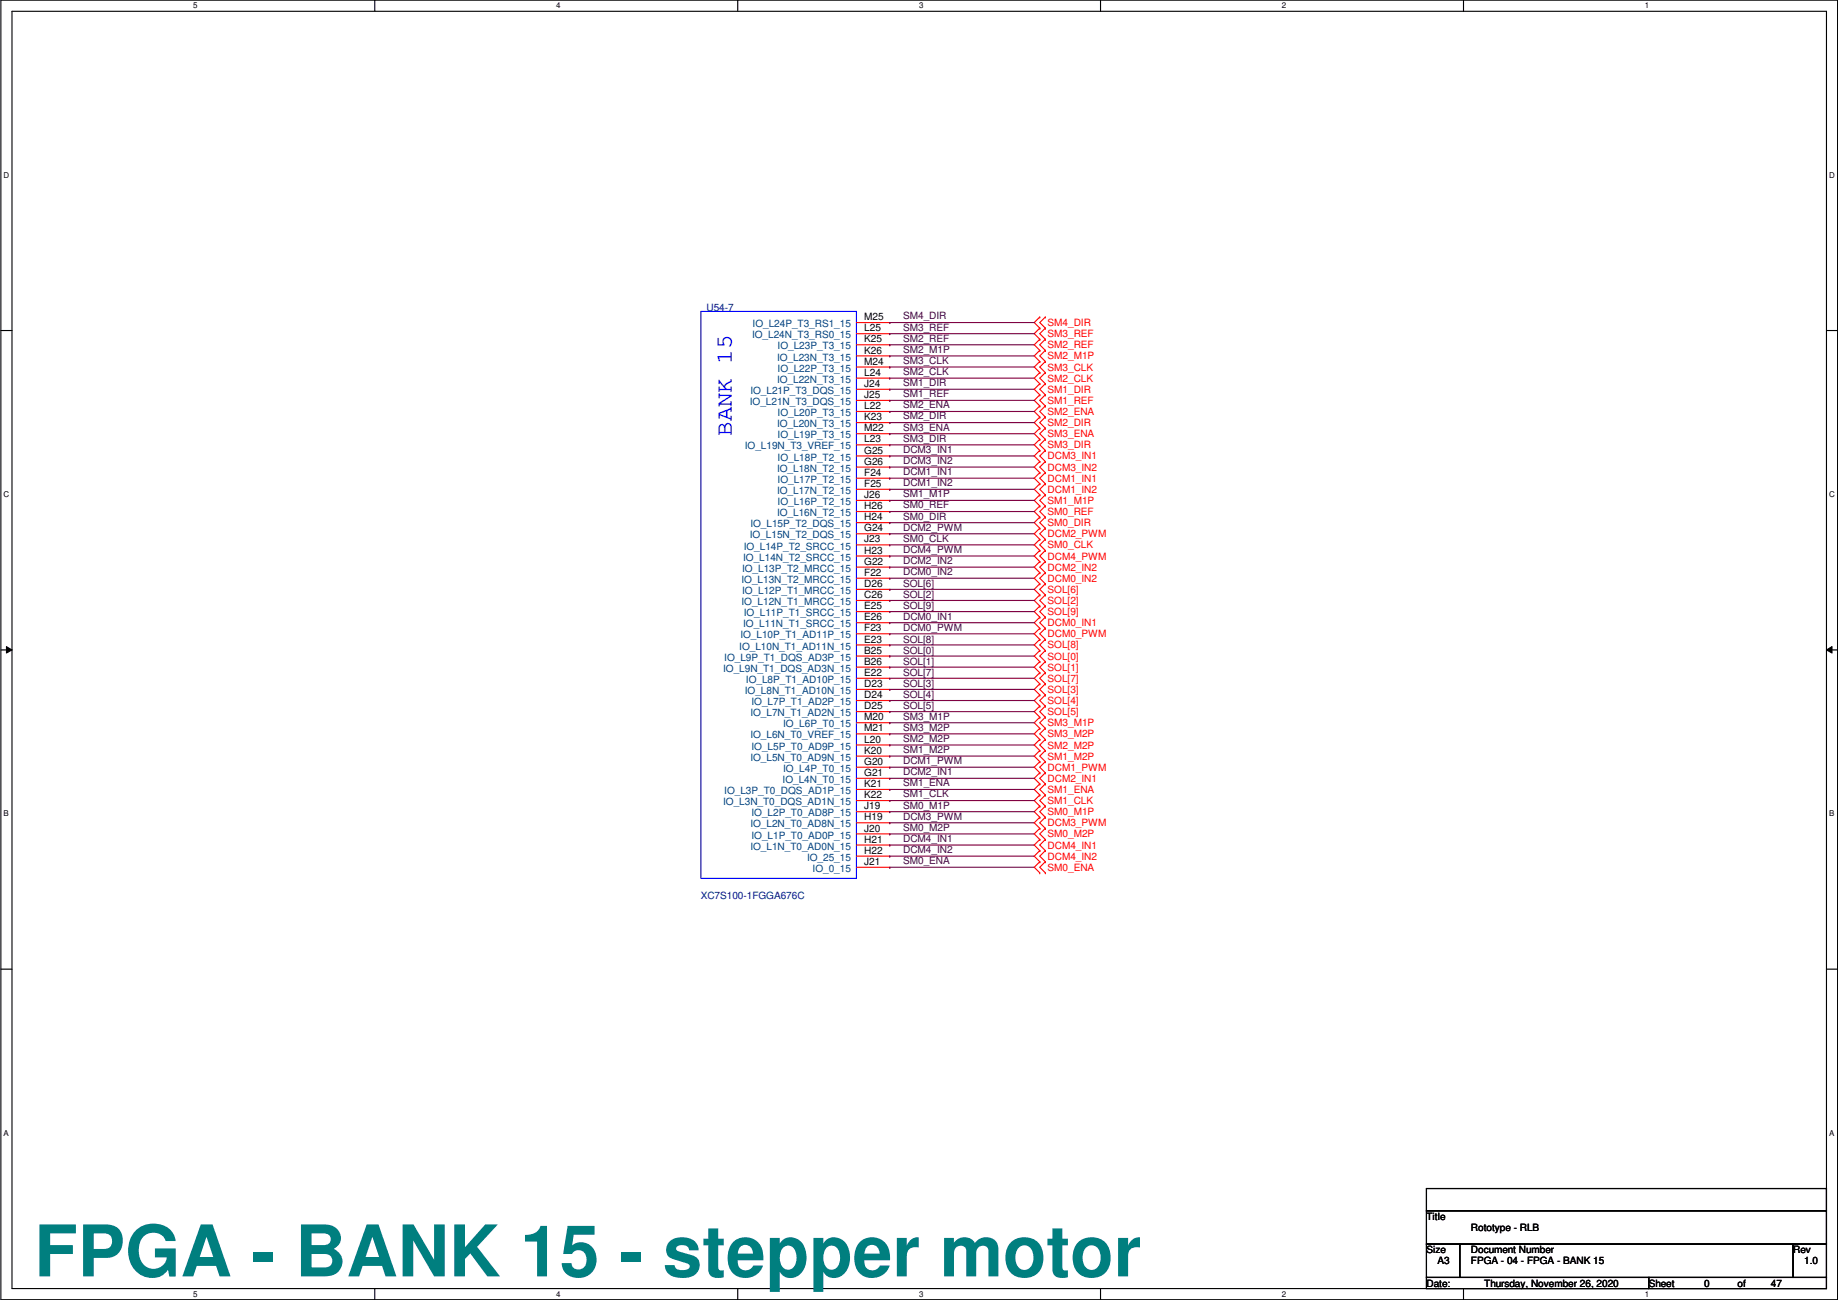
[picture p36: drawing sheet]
<svg xmlns="http://www.w3.org/2000/svg" width="420mm" height="297mm" viewBox="0 0 420 297" stroke-linecap="round" stroke-linejoin="round" font-family="sans-serif">
<defs><g id="words">
<text font-size="16.3" fill="#007f7f" x="7.8" y="291.6">FPGA - BANK 15 - stepper motor</text>
<text font-size="5.3" fill="#00f" x="167.3" y="99.6" transform="rotate(-90 167.3 99.6)">BANK 15</text>
<g font-size="2.3" fill="#00007f">
<text x="161.5" y="71">U54-7</text>
<text x="160.2" y="205.3">XC7S100-1FGGA676C</text>
</g>
<g font-size="2.3" fill="#00407f">
<text x="171.9" y="77.3">IO_L24N_T3_RS0_15</text>
<text x="172" y="74.8">IO_L24P_T3_RS1_15</text>
<text x="177.6" y="82.4">IO_L23N_T3_15</text>
<text x="177.7" y="79.8">IO_L23P_T3_15</text>
<text x="177.6" y="87.5">IO_L22N_T3_15</text>
<text x="177.7" y="84.9">IO_L22P_T3_15</text>
<text x="171.4" y="92.5">IO_L21N_T3_DQS_15</text>
<text x="171.5" y="90">IO_L21P_T3_DQS_15</text>
<text x="177.7" y="95.1">IO_L20P_T3_15</text>
<text x="177.6" y="97.6">IO_L20N_T3_15</text>
<text x="177.7" y="100.2">IO_L19P_T3_15</text>
<text x="170.3" y="102.7">IO_L19N_T3_VREF_15</text>
<text x="177.6" y="107.8">IO_L18N_T2_15</text>
<text x="177.7" y="105.2">IO_L18P_T2_15</text>
<text x="177.6" y="112.9">IO_L17N_T2_15</text>
<text x="177.7" y="110.3">IO_L17P_T2_15</text>
<text x="177.6" y="117.9">IO_L16N_T2_15</text>
<text x="177.7" y="115.4">IO_L16P_T2_15</text>
<text x="170" y="125.6">IO_L14P_T2_SRCC_15</text>
<text x="171.4" y="123">IO_L15N_T2_DQS_15</text>
<text x="171.5" y="120.5">IO_L15P_T2_DQS_15</text>
<text x="169.6" y="130.6">IO_L13P_T2_MRCC_15</text>
<text x="169.9" y="128.1">IO_L14N_T2_SRCC_15</text>
<text x="169.5" y="133.2">IO_L13N_T2_MRCC_15</text>
<text x="169.6" y="135.7">IO_L12P_T1_MRCC_15</text>
<text x="169.5" y="138.3">IO_L12N_T1_MRCC_15</text>
<text x="169.9" y="143.3">IO_L11N_T1_SRCC_15</text>
<text x="170" y="140.8">IO_L11P_T1_SRCC_15</text>
<text x="169" y="148.4">IO_L10N_T1_AD11N_15</text>
<text x="169.2" y="145.9">IO_L10P_T1_AD11P_15</text>
<text x="165.3" y="153.5">IO_L9N_T1_DQS_AD3N_15</text>
<text x="165.6" y="151">IO_L9P_T1_DQS_AD3P_15</text>
<text x="170.3" y="158.6">IO_L8N_T1_AD10N_15</text>
<text x="170.5" y="156">IO_L8P_T1_AD10P_15</text>
<text x="171.8" y="161.1">IO_L7P_T1_AD2P_15</text>
<text x="171.5" y="163.7">IO_L7N_T1_AD2N_15</text>
<text x="179" y="166.2">IO_L6P_T0_15</text>
<text x="171.5" y="173.8">IO_L5N_T0_AD9N_15</text>
<text x="171.5" y="168.7">IO_L6N_T0_VREF_15</text>
<text x="171.8" y="171.3">IO_L5P_T0_AD9P_15</text>
<text x="178.9" y="178.9">IO_L4N_T0_15</text>
<text x="179" y="176.4">IO_L4P_T0_15</text>
<text x="165.3" y="184">IO_L3N_T0_DQS_AD1N_15</text>
<text x="165.6" y="181.4">IO_L3P_T0_DQS_AD1P_15</text>
<text x="171.5" y="189.1">IO_L2N_T0_AD8N_15</text>
<text x="171.8" y="191.6">IO_L1P_T0_AD0P_15</text>
<text x="171.8" y="186.5">IO_L2P_T0_AD8P_15</text>
<text x="171.5" y="194.1">IO_L1N_T0_AD0N_15</text>
<text x="184.5" y="196.7">IO_25_15</text>
<text x="185.7" y="199.2">IO_0_15</text>
</g>
<g font-size="2.3">
<text x="197.6" y="75.7">L25</text>
<text x="197.6" y="73.2">M25</text>
<text x="197.6" y="83.3">M24</text>
<text x="197.6" y="80.8">K26</text>
<text x="197.6" y="78.2">K25</text>
<text x="197.6" y="88.4">J24</text>
<text x="197.6" y="85.9">L24</text>
<text x="197.6" y="93.5">L22</text>
<text x="197.6" y="90.9">J25</text>
<text x="197.6" y="101.1">L23</text>
<text x="197.6" y="98.6">M22</text>
<text x="197.6" y="96">K23</text>
<text x="197.6" y="106.2">G26</text>
<text x="197.6" y="103.6">G25</text>
<text x="197.6" y="113.8">J26</text>
<text x="197.6" y="111.3">F25</text>
<text x="197.6" y="108.7">F24</text>
<text x="197.6" y="118.9">H24</text>
<text x="197.6" y="116.3">H26</text>
<text x="197.6" y="124">J23</text>
<text x="197.6" y="121.4">G24</text>
<text x="197.6" y="131.6">F22</text>
<text x="197.6" y="129">G22</text>
<text x="197.6" y="126.5">H23</text>
<text x="197.6" y="136.7">C26</text>
<text x="197.6" y="134.1">D26</text>
<text x="197.6" y="141.7">E26</text>
<text x="197.6" y="139.2">E25</text>
<text x="197.6" y="149.4">B25</text>
<text x="197.6" y="146.8">E23</text>
<text x="197.6" y="144.3">F23</text>
<text x="197.6" y="154.4">E22</text>
<text x="197.6" y="151.9">B26</text>
<text x="197.6" y="159.5">D24</text>
<text x="197.6" y="157">D23</text>
<text x="197.6" y="167.1">M21</text>
<text x="197.6" y="164.6">M20</text>
<text x="197.6" y="162.1">D25</text>
<text x="197.6" y="172.2">K20</text>
<text x="197.6" y="169.7">L20</text>
<text x="197.6" y="179.8">K21</text>
<text x="197.6" y="177.3">G21</text>
<text x="197.6" y="174.8">G20</text>
<text x="197.6" y="184.9">J19</text>
<text x="197.6" y="182.4">K22</text>
<text x="197.6" y="190">J20</text>
<text x="197.6" y="187.5">H19</text>
<text x="197.6" y="197.6">J21</text>
<text x="197.6" y="195.1">H22</text>
<text x="197.6" y="192.5">H21</text>
<text x="326.1" y="278.7">Title</text>
<text x="336.2" y="281.3">Rototype - RLB</text>
<text x="326.1" y="286.3">Size</text>
<text x="336.2" y="286.3">Document Number</text>
<text x="409.9" y="286.3">Rev</text>
<text x="326.1" y="294">Date:</text>
<text x="328.6" y="288.9">A3</text>
<text x="336.2" y="288.9">FPGA - 04 - FPGA - BANK 15</text>
<text x="339.3" y="294">Thursday, November 26, 2020</text>
<text x="376.9" y="294">Sheet</text>
<text x="389.6" y="294">0</text>
<text x="397.2" y="294">of</text>
<text x="404.8" y="294">47</text>
<text x="412.4" y="288.9">1.0</text>
</g>
<g font-size="2.3" fill="#400040">
<text x="206.4" y="75.5">SM3_REF</text>
<text x="206.4" y="73">SM4_DIR</text>
<text x="206.4" y="78.1">SM2_REF</text>
<text x="206.4" y="80.6">SM2_M1P</text>
<text x="206.4" y="83.1">SM3_CLK</text>
<text x="206.4" y="88.2">SM1_DIR</text>
<text x="206.4" y="85.7">SM2_CLK</text>
<text x="206.4" y="90.8">SM1_REF</text>
<text x="206.4" y="95.8">SM2_DIR</text>
<text x="206.4" y="93.3">SM2_ENA</text>
<text x="206.4" y="100.9">SM3_DIR</text>
<text x="206.4" y="98.4">SM3_ENA</text>
<text x="206.4" y="103.5">DCM3_IN1</text>
<text x="206.4" y="106">DCM3_IN2</text>
<text x="206.4" y="111.1">DCM1_IN2</text>
<text x="206.4" y="113.6">SM1_M1P</text>
<text x="206.4" y="108.5">DCM1_IN1</text>
<text x="206.4" y="118.7">SM0_DIR</text>
<text x="206.4" y="116.2">SM0_REF</text>
<text x="206.4" y="121.2">DCM2_PWM</text>
<text x="206.4" y="123.8">SM0_CLK</text>
<text x="206.4" y="131.4">DCM0_IN2</text>
<text x="206.4" y="128.9">DCM2_IN2</text>
<text x="206.4" y="126.3">DCM4_PWM</text>
<text x="206.4" y="136.7">SOL[2]</text>
<text x="206.4" y="134.2">SOL[6]</text>
<text x="206.4" y="139.2">SOL[9]</text>
<text x="206.4" y="141.6">DCM0_IN1</text>
<text x="206.4" y="149.4">SOL[0]</text>
<text x="206.4" y="146.9">SOL[8]</text>
<text x="206.4" y="144.1">DCM0_PWM</text>
<text x="206.4" y="151.9">SOL[1]</text>
<text x="206.4" y="154.5">SOL[7]</text>
<text x="206.4" y="157">SOL[3]</text>
<text x="206.4" y="159.6">SOL[4]</text>
<text x="206.4" y="162.1">SOL[5]</text>
<text x="206.4" y="164.4">SM3_M1P</text>
<text x="206.4" y="167">SM3_M2P</text>
<text x="206.4" y="172">SM1_M2P</text>
<text x="206.4" y="169.5">SM2_M2P</text>
<text x="206.4" y="174.6">DCM1_PWM</text>
<text x="206.4" y="177.1">DCM2_IN1</text>
<text x="206.4" y="179.7">SM1_ENA</text>
<text x="206.4" y="184.7">SM0_M1P</text>
<text x="206.4" y="182.2">SM1_CLK</text>
<text x="206.4" y="187.3">DCM3_PWM</text>
<text x="206.4" y="189.8">SM0_M2P</text>
<text x="206.4" y="192.4">DCM4_IN1</text>
<text x="206.4" y="194.9">DCM4_IN2</text>
<text x="206.4" y="197.4">SM0_ENA</text>
</g>
<g font-size="2.3" fill="#f00">
<text x="239.5" y="74.5">SM4_DIR</text>
<text x="239.5" y="77">SM3_REF</text>
<text x="239.5" y="79.6">SM2_REF</text>
<text x="239.5" y="82.1">SM2_M1P</text>
<text x="239.5" y="84.7">SM3_CLK</text>
<text x="239.5" y="87.2">SM2_CLK</text>
<text x="239.5" y="89.7">SM1_DIR</text>
<text x="239.5" y="92.3">SM1_REF</text>
<text x="239.5" y="94.8">SM2_ENA</text>
<text x="239.5" y="97.4">SM2_DIR</text>
<text x="239.5" y="99.9">SM3_ENA</text>
<text x="239.5" y="102.4">SM3_DIR</text>
<text x="239.5" y="105">DCM3_IN1</text>
<text x="239.5" y="107.5">DCM3_IN2</text>
<text x="239.5" y="110.1">DCM1_IN1</text>
<text x="239.5" y="112.6">DCM1_IN2</text>
<text x="239.5" y="115.1">SM1_M1P</text>
<text x="239.5" y="117.7">SM0_REF</text>
<text x="239.5" y="120.2">SM0_DIR</text>
<text x="239.5" y="122.8">DCM2_PWM</text>
<text x="239.5" y="125.3">SM0_CLK</text>
<text x="239.5" y="127.8">DCM4_PWM</text>
<text x="239.5" y="130.4">DCM2_IN2</text>
<text x="239.5" y="132.9">DCM0_IN2</text>
<text x="239.5" y="135.5">SOL[6]</text>
<text x="239.5" y="138">SOL[2]</text>
<text x="239.5" y="140.5">SOL[9]</text>
<text x="239.5" y="143.1">DCM0_IN1</text>
<text x="239.5" y="145.6">DCM0_PWM</text>
<text x="239.5" y="148.2">SOL[8]</text>
<text x="239.5" y="150.7">SOL[0]</text>
<text x="239.5" y="153.2">SOL[1]</text>
<text x="239.5" y="155.8">SOL[7]</text>
<text x="239.5" y="158.3">SOL[3]</text>
<text x="239.5" y="160.9">SOL[4]</text>
<text x="239.5" y="163.4">SOL[5]</text>
<text x="239.5" y="165.9">SM3_M1P</text>
<text x="239.5" y="168.5">SM3_M2P</text>
<text x="239.5" y="171">SM2_M2P</text>
<text x="239.5" y="173.6">SM1_M2P</text>
<text x="239.5" y="176.1">DCM1_PWM</text>
<text x="239.5" y="178.6">DCM2_IN1</text>
<text x="239.5" y="181.2">SM1_ENA</text>
<text x="239.5" y="183.7">SM1_CLK</text>
<text x="239.5" y="186.3">SM0_M1P</text>
<text x="239.5" y="188.8">DCM3_PWM</text>
<text x="239.5" y="191.3">SM0_M2P</text>
<text x="239.5" y="193.9">DCM4_IN1</text>
<text x="239.5" y="196.4">DCM4_IN2</text>
<text x="239.5" y="199">SM0_ENA</text>
</g>
<g font-size="1.8">
<text x="44.2" y="1.9">5</text>
<text x="127.1" y="1.9">4</text>
<text x="210.1" y="1.9">3</text>
<text x="293" y="1.9">2</text>
<text x="376" y="1.9">1</text>
<text x=".8" y="40.6">D</text>
<text x="418.2" y="40.6">D</text>
<text x=".8" y="113.6">C</text>
<text x="418.2" y="113.6">C</text>
<text x=".8" y="186.6">B</text>
<text x="418.2" y="186.6">B</text>
<text x=".8" y="259.5">A</text>
<text x="418.2" y="259.5">A</text>
<text x="44.2" y="296.3">5</text>
<text x="127.1" y="296.3">4</text>
<text x="210.1" y="296.3">3</text>
<text x="293" y="296.3">2</text>
<text x="376" y="296.3">1</text>
</g>
</g></defs>
<path d="M.2 0h419.9v297h-419.9zM2.7 2.6h414.8v291.8h-414.8z" fill="none" stroke="#000" stroke-width=".25"/>
<g fill="#fff">
<path d="M44.2 .3h1v2h-1z"/>
<path d="M44.2 294.7h1v2h-1z"/>
</g>
<path d="M85.7 0v2.6M85.7 294.4v2.6" fill="none" stroke="#000" stroke-width=".25"/>
<g fill="#fff">
<path d="M127.1 .3h1v2h-1z"/>
<path d="M127.1 294.7h1v2h-1z"/>
</g>
<path d="M168.6 0v2.6M168.6 294.4v2.6" fill="none" stroke="#000" stroke-width=".25"/>
<g fill="#fff">
<path d="M210.1 .3h1v2h-1z"/>
<path d="M210.1 294.7h1v2h-1z"/>
</g>
<path d="M251.6 0v2.6M251.6 294.4v2.6" fill="none" stroke="#000" stroke-width=".25"/>
<g fill="#fff">
<path d="M293 .3h1v2h-1z"/>
<path d="M293 294.7h1v2h-1z"/>
</g>
<path d="M334.5 0v2.6M334.5 294.4v2.6" fill="none" stroke="#000" stroke-width=".25"/>
<g fill="#fff">
<path d="M376 .3h1v2h-1z"/>
<path d="M376 294.7h1v2h-1z"/>
<path d="M.8 39h1.3v2h-1.3z"/>
<path d="M418.2 39h1.2v2h-1.2z"/>
<path d="M.8 112h1.3v2h-1.3z"/>
<path d="M418.2 112h1.2v2h-1.2z"/>
</g>
<path d="M.2 75.5h2.5M417.5 75.5h2.6" fill="none" stroke="#000" stroke-width=".25"/>
<g fill="#fff">
<path d="M.8 185h1.2v1.9h-1.2z"/>
<path d="M418.2 185h1.1v1.9h-1.1z"/>
</g>
<path d="M.2 148.5h2.5M417.5 148.5h2.6" fill="none" stroke="#000" stroke-width=".25"/>
<path d="M1.5 147.7l1.2 .8-1.2 .7zM417.5 148.5l1.3-.8v1.5z" fill="#000"/>
<path d="M1.5 147.7l1.2 .8-1.2 .7zM417.5 148.5l1.3-.8v1.5z" fill="none" stroke="#000" stroke-width=".23"/>
<g fill="#fff">
<path d="M.8 257.9h1.2v2h-1.2z"/>
<path d="M418.2 257.9h1.1v2h-1.1z"/>
</g>
<path d="M.2 221.4h2.5M417.5 221.4h2.6M326.1 271.6h91.4v5h-91.4zM326.1 276.6h91.4v7.7h-91.4zM326.1 284.3h7.6v7.6h-7.6zM326.1 291.9h50.8v2.5h-50.8zM333.7 284.3h76.2v7.6h-76.2zM376.9 291.9h40.6v2.5h-40.6zM409.9 284.3h7.6v7.6h-7.6z" fill="none" stroke="#000" stroke-width=".25"/>
<g fill="none" stroke="#f00" stroke-width=".25">
<path d="M195.8 78.8h7.6M195.8 76.2h7.6M195.8 73.7h7.6M203.4 78.8h.1M203.4 76.2h.1M203.4 73.7h.1M237.7 72.4h.1M237.7 75h.1M237.7 77.5h.1M237.7 72.4l-1.3 1.3 1.3 1.3M237.7 75l-1.3 1.2 1.3 1.3M237.7 77.5l-1.3 1.3 1.3 1.3"/>
<path d="M239 75h.1M239 72.4h.1M239 77.5h.1M239 72.4l-1.3 1.3 1.3 1.3M239 75l-1.3 1.2 1.3 1.3M239 77.5l-1.3 1.3 1.3 1.3M195.8 99.1h7.6M195.8 96.6h7.6M195.8 94h7.6M195.8 91.5h7.6M195.8 88.9h7.6M195.8 86.4h7.6"/>
<path d="M195.8 83.9h7.6M195.8 81.3h7.6M203.4 99.1h.1M203.4 96.6h.1M203.4 94h.1M203.4 91.5h.1M203.4 88.9h.1M203.4 86.4h.1M203.4 83.9h.1M203.4 81.3h.1M237.7 80.1h.1M237.7 82.6h.1"/>
<path d="M237.7 85.1h.1M237.7 87.7h.1M237.7 90.2h.1M237.7 92.8h.1M237.7 95.3h.1M237.7 97.8h.1M237.7 80.1l-1.3 1.2 1.3 1.3M237.7 82.6l-1.3 1.3 1.3 1.2M237.7 85.1l-1.3 1.3 1.3 1.3M237.7 87.7l-1.3 1.2 1.3 1.3M237.7 90.2l-1.3 1.3 1.3 1.3M237.7 92.8l-1.3 1.2 1.3 1.3"/>
<path d="M237.7 95.3l-1.3 1.3 1.3 1.2M237.7 97.8l-1.3 1.3 1.3 1.3M239 80.1h.1M239 82.6h.1M239 85.1h.1M239 87.7h.1M239 90.2h.1M239 92.8h.1M239 95.3h.1M239 97.8h.1M239 80.1l-1.3 1.2 1.3 1.3M239 82.6l-1.3 1.3 1.3 1.2"/>
<path d="M239 85.1l-1.3 1.3 1.3 1.3M239 87.7l-1.3 1.2 1.3 1.3M239 90.2l-1.3 1.3 1.3 1.3M239 92.8l-1.3 1.2 1.3 1.3M239 95.3l-1.3 1.3 1.3 1.2M239 97.8l-1.3 1.3 1.3 1.3M195.8 119.4h7.6M195.8 116.9h7.6M195.8 114.3h7.6M195.8 111.8h7.6M195.8 109.3h7.6M195.8 106.7h7.6"/>
<path d="M195.8 104.2h7.6M195.8 101.6h7.6M203.4 119.4h.1M203.4 116.9h.1M203.4 114.3h.1M203.4 111.8h.1M203.4 109.3h.1M203.4 106.7h.1M203.4 104.2h.1M203.4 101.6h.1M237.7 100.4h.1M237.7 102.9h.1"/>
<path d="M237.7 105.5h.1M237.7 108h.1M237.7 110.5h.1M237.7 113.1h.1M237.7 115.6h.1M237.7 118.2h.1M237.7 100.4l-1.3 1.2 1.3 1.3M237.7 102.9l-1.3 1.3 1.3 1.3M237.7 105.5l-1.3 1.2 1.3 1.3M237.7 108l-1.3 1.3 1.3 1.2M237.7 110.5l-1.3 1.3 1.3 1.3M237.7 113.1l-1.3 1.2 1.3 1.3"/>
<path d="M237.7 115.6l-1.3 1.3 1.3 1.3M237.7 118.2l-1.3 1.2 1.3 1.3M239 100.4h.1M239 102.9h.1M239 105.5h.1M239 108h.1M239 110.5h.1M239 113.1h.1M239 115.6h.1M239 118.2h.1M239 100.4l-1.3 1.2 1.3 1.3M239 102.9l-1.3 1.3 1.3 1.3"/>
<path d="M239 105.5l-1.3 1.2 1.3 1.3M239 108l-1.3 1.3 1.3 1.2M239 110.5l-1.3 1.3 1.3 1.3M239 113.1l-1.3 1.2 1.3 1.3M239 115.6l-1.3 1.3 1.3 1.3M239 118.2l-1.3 1.2 1.3 1.3M195.8 139.7h7.6M195.8 137.2h7.6M195.8 134.7h7.6M195.8 132.1h7.6M195.8 129.6h7.6M195.8 127h7.6"/>
<path d="M195.8 124.5h7.6M195.8 122h7.6M203.4 139.7h.1M203.4 137.2h.1M203.4 134.7h.1M203.4 132.1h.1M203.4 129.6h.1M203.4 127h.1M203.4 124.5h.1M203.4 122h.1M237.7 120.7h.1M237.7 123.2h.1"/>
<path d="M237.7 125.8h.1M237.7 128.3h.1M237.7 130.9h.1M237.7 133.4h.1M237.7 135.9h.1M237.7 138.5h.1M237.7 120.7l-1.3 1.3 1.3 1.2M237.7 123.2l-1.3 1.3 1.3 1.3M237.7 125.8l-1.3 1.2 1.3 1.3M237.7 128.3l-1.3 1.3 1.3 1.3M237.7 130.9l-1.3 1.2 1.3 1.3M237.7 133.4l-1.3 1.3 1.3 1.2"/>
<path d="M237.7 135.9l-1.3 1.3 1.3 1.3M237.7 138.5l-1.3 1.2 1.3 1.3M239 120.7h.1M239 123.2h.1M239 125.8h.1M239 128.3h.1M239 130.9h.1M239 133.4h.1M239 135.9h.1M239 138.5h.1M239 120.7l-1.3 1.3 1.3 1.2M239 123.2l-1.3 1.3 1.3 1.3"/>
<path d="M239 125.8l-1.3 1.2 1.3 1.3M239 128.3l-1.3 1.3 1.3 1.3M239 130.9l-1.3 1.2 1.3 1.3M239 133.4l-1.3 1.3 1.3 1.2M239 135.9l-1.3 1.3 1.3 1.3M239 138.5l-1.3 1.2 1.3 1.3M195.8 157.5h7.6M195.8 155h7.6M195.8 152.4h7.6M195.8 149.9h7.6M195.8 147.4h7.6M195.8 144.8h7.6"/>
<path d="M195.8 142.3h7.6M203.4 157.5h.1M203.4 155h.1M203.4 152.4h.1M203.4 149.9h.1M203.4 147.4h.1M203.4 144.8h.1M203.4 142.3h.1M237.7 141h.1M237.7 143.6h.1M237.7 146.1h.1M237.7 148.6h.1"/>
<path d="M237.7 151.2h.1M237.7 153.7h.1M237.7 156.3h.1M237.7 158.8h.1M237.7 141l-1.3 1.3 1.3 1.3M237.7 143.6l-1.3 1.2 1.3 1.3M237.7 146.1l-1.3 1.3 1.3 1.2M237.7 148.6l-1.3 1.3 1.3 1.3M237.7 151.2l-1.3 1.2 1.3 1.3M237.7 153.7l-1.3 1.3 1.3 1.3M237.7 156.3l-1.3 1.2 1.3 1.3M237.7 158.8l-1.3 1.3 1.3 1.2"/>
<path d="M239 141h.1M239 143.6h.1M239 146.1h.1M239 148.6h.1M239 151.2h.1M239 153.7h.1M239 156.3h.1M239 158.8h.1M239 141l-1.3 1.3 1.3 1.3M239 143.6l-1.3 1.2 1.3 1.3M239 146.1l-1.3 1.3 1.3 1.2M239 148.6l-1.3 1.3 1.3 1.3"/>
<path d="M239 151.2l-1.3 1.2 1.3 1.3M239 153.7l-1.3 1.3 1.3 1.3M239 156.3l-1.3 1.2 1.3 1.3M239 158.8l-1.3 1.3 1.3 1.2M195.8 177.8h7.6M195.8 175.3h7.6M195.8 172.8h7.6M195.8 170.2h7.6M195.8 167.7h7.6M195.8 165.1h7.6M195.8 162.6h7.6M195.8 160.1h7.6"/>
<path d="M203.4 177.8h.1M203.4 175.3h.1M203.4 172.8h.1M203.4 170.2h.1M203.4 167.7h.1M203.4 165.1h.1M203.4 162.6h.1M203.4 160.1h.1M237.7 161.3h.1M237.7 163.9h.1M237.7 166.4h.1M237.7 169h.1"/>
<path d="M237.7 171.5h.1M237.7 174h.1M237.7 176.6h.1M237.7 179.1h.1M237.7 161.3l-1.3 1.3 1.3 1.3M237.7 163.9l-1.3 1.2 1.3 1.3M237.7 166.4l-1.3 1.3 1.3 1.3M237.7 169l-1.3 1.2 1.3 1.3M237.7 171.5l-1.3 1.3 1.3 1.2M237.7 174l-1.3 1.3 1.3 1.3M237.7 176.6l-1.3 1.2 1.3 1.3M237.7 179.1l-1.3 1.3 1.3 1.3"/>
<path d="M239 161.3h.1M239 163.9h.1M239 166.4h.1M239 169h.1M239 171.5h.1M239 174h.1M239 176.6h.1M239 179.1h.1M239 161.3l-1.3 1.3 1.3 1.3M239 163.9l-1.3 1.2 1.3 1.3M239 166.4l-1.3 1.3 1.3 1.3M239 169l-1.3 1.2 1.3 1.3"/>
<path d="M239 171.5l-1.3 1.3 1.3 1.2M239 174l-1.3 1.3 1.3 1.3M239 176.6l-1.3 1.2 1.3 1.3M239 179.1l-1.3 1.3 1.3 1.3M195.8 198.2h7.6M195.8 195.6h7.6M195.8 193.1h7.6M195.8 190.5h7.6M195.8 188h7.6M195.8 185.5h7.6M195.8 182.9h7.6M195.8 180.4h7.6"/>
<path d="M203.4 198.2h.1M203.4 195.6h.1M203.4 193.1h.1M203.4 190.5h.1M203.4 188h.1M203.4 185.5h.1M203.4 182.9h.1M203.4 180.4h.1M237.7 181.7h.1M237.7 184.2h.1M237.7 186.7h.1M237.7 189.3h.1"/>
<path d="M237.7 191.8h.1M237.7 194.4h.1M237.7 196.9h.1M237.7 199.4h.1M237.7 181.7l-1.3 1.2 1.3 1.3M237.7 184.2l-1.3 1.3 1.3 1.2M237.7 186.7l-1.3 1.3 1.3 1.3M237.7 189.3l-1.3 1.2 1.3 1.3M237.7 191.8l-1.3 1.3 1.3 1.3M237.7 194.4l-1.3 1.2 1.3 1.3M237.7 196.9l-1.3 1.3 1.3 1.2M239 181.7h.1"/>
<path d="M239 184.2h.1M239 186.7h.1M239 189.3h.1M239 191.8h.1M239 194.4h.1M239 196.9h.1M239 199.4h.1M239 181.7l-1.3 1.2 1.3 1.3M239 184.2l-1.3 1.3 1.3 1.2M239 186.7l-1.3 1.3 1.3 1.3M239 189.3l-1.3 1.2 1.3 1.3M239 191.8l-1.3 1.3 1.3 1.3"/>
<path d="M239 194.4l-1.3 1.2 1.3 1.3M239 196.9l-1.3 1.3 1.3 1.2"/>
</g>
<path d="M160.2 71.2h35.6v129.5h-35.6z" fill="none" stroke="#00f" stroke-width=".25"/>
<g fill="none" stroke="#7f0040" stroke-width=".25">
<path d="M203.4 78.8h.1M203.4 76.2h.1M203.4 73.7h.1M203.4 78.8h33M203.4 76.2h33M203.4 73.7h33M203.4 88.9h.1M203.4 91.5h.1M203.4 96.6h.1M203.4 81.3h.1M203.4 94h.1M203.4 86.4h.1"/>
<path d="M203.4 99.1h.1M203.4 83.9h.1M203.4 88.9h33M203.4 91.5h33M203.4 96.6h33M203.4 81.3h33M203.4 94h33M203.4 86.4h33M203.4 99.1h33M203.4 83.9h33M203.4 111.8h.1M203.4 104.2h.1"/>
<path d="M203.4 106.7h.1M203.4 119.4h.1M203.4 116.9h.1M203.4 114.3h.1M203.4 101.6h.1M203.4 109.3h.1M203.4 111.8h33M203.4 104.2h33M203.4 106.7h33M203.4 119.4h33M203.4 116.9h33M203.4 114.3h33"/>
<path d="M203.4 101.6h33M203.4 109.3h33M203.4 137.2h.1M203.4 134.7h.1M203.4 139.7h.1M203.4 132.1h.1M203.4 129.6h.1M203.4 122h.1M203.4 127h.1M203.4 124.5h.1M203.4 137.2h33M203.4 134.7h33"/>
<path d="M203.4 139.7h33M203.4 132.1h33M203.4 129.6h33M203.4 122h33M203.4 127h33M203.4 124.5h33M203.4 149.9h.1M203.4 152.4h.1M203.4 157.5h.1M203.4 155h.1M203.4 147.4h.1M203.4 142.3h.1"/>
<path d="M203.4 144.8h.1M203.4 149.9h33M203.4 152.4h33M203.4 157.5h33M203.4 155h33M203.4 147.4h33M203.4 142.3h33M203.4 144.8h33M203.4 160.1h.1M203.4 162.6h.1M203.4 175.3h.1M203.4 177.8h.1"/>
<path d="M203.4 172.8h.1M203.4 170.2h.1M203.4 165.1h.1M203.4 167.7h.1M203.4 160.1h33M203.4 162.6h33M203.4 175.3h33M203.4 177.8h33M203.4 172.8h33M203.4 170.2h33M203.4 165.1h33M203.4 167.7h33"/>
<path d="M203.4 188h.1M203.4 193.1h.1M203.4 195.6h.1M203.4 185.5h.1M203.4 190.5h.1M203.4 198.2h.1M203.4 180.4h.1M203.4 182.9h.1M203.4 188h33M203.4 193.1h33M203.4 195.6h33M203.4 185.5h33"/>
<path d="M203.4 190.5h33M203.4 198.2h33M203.4 180.4h33M203.4 182.9h33"/>
</g>
<use href="#words"/>
</svg>
